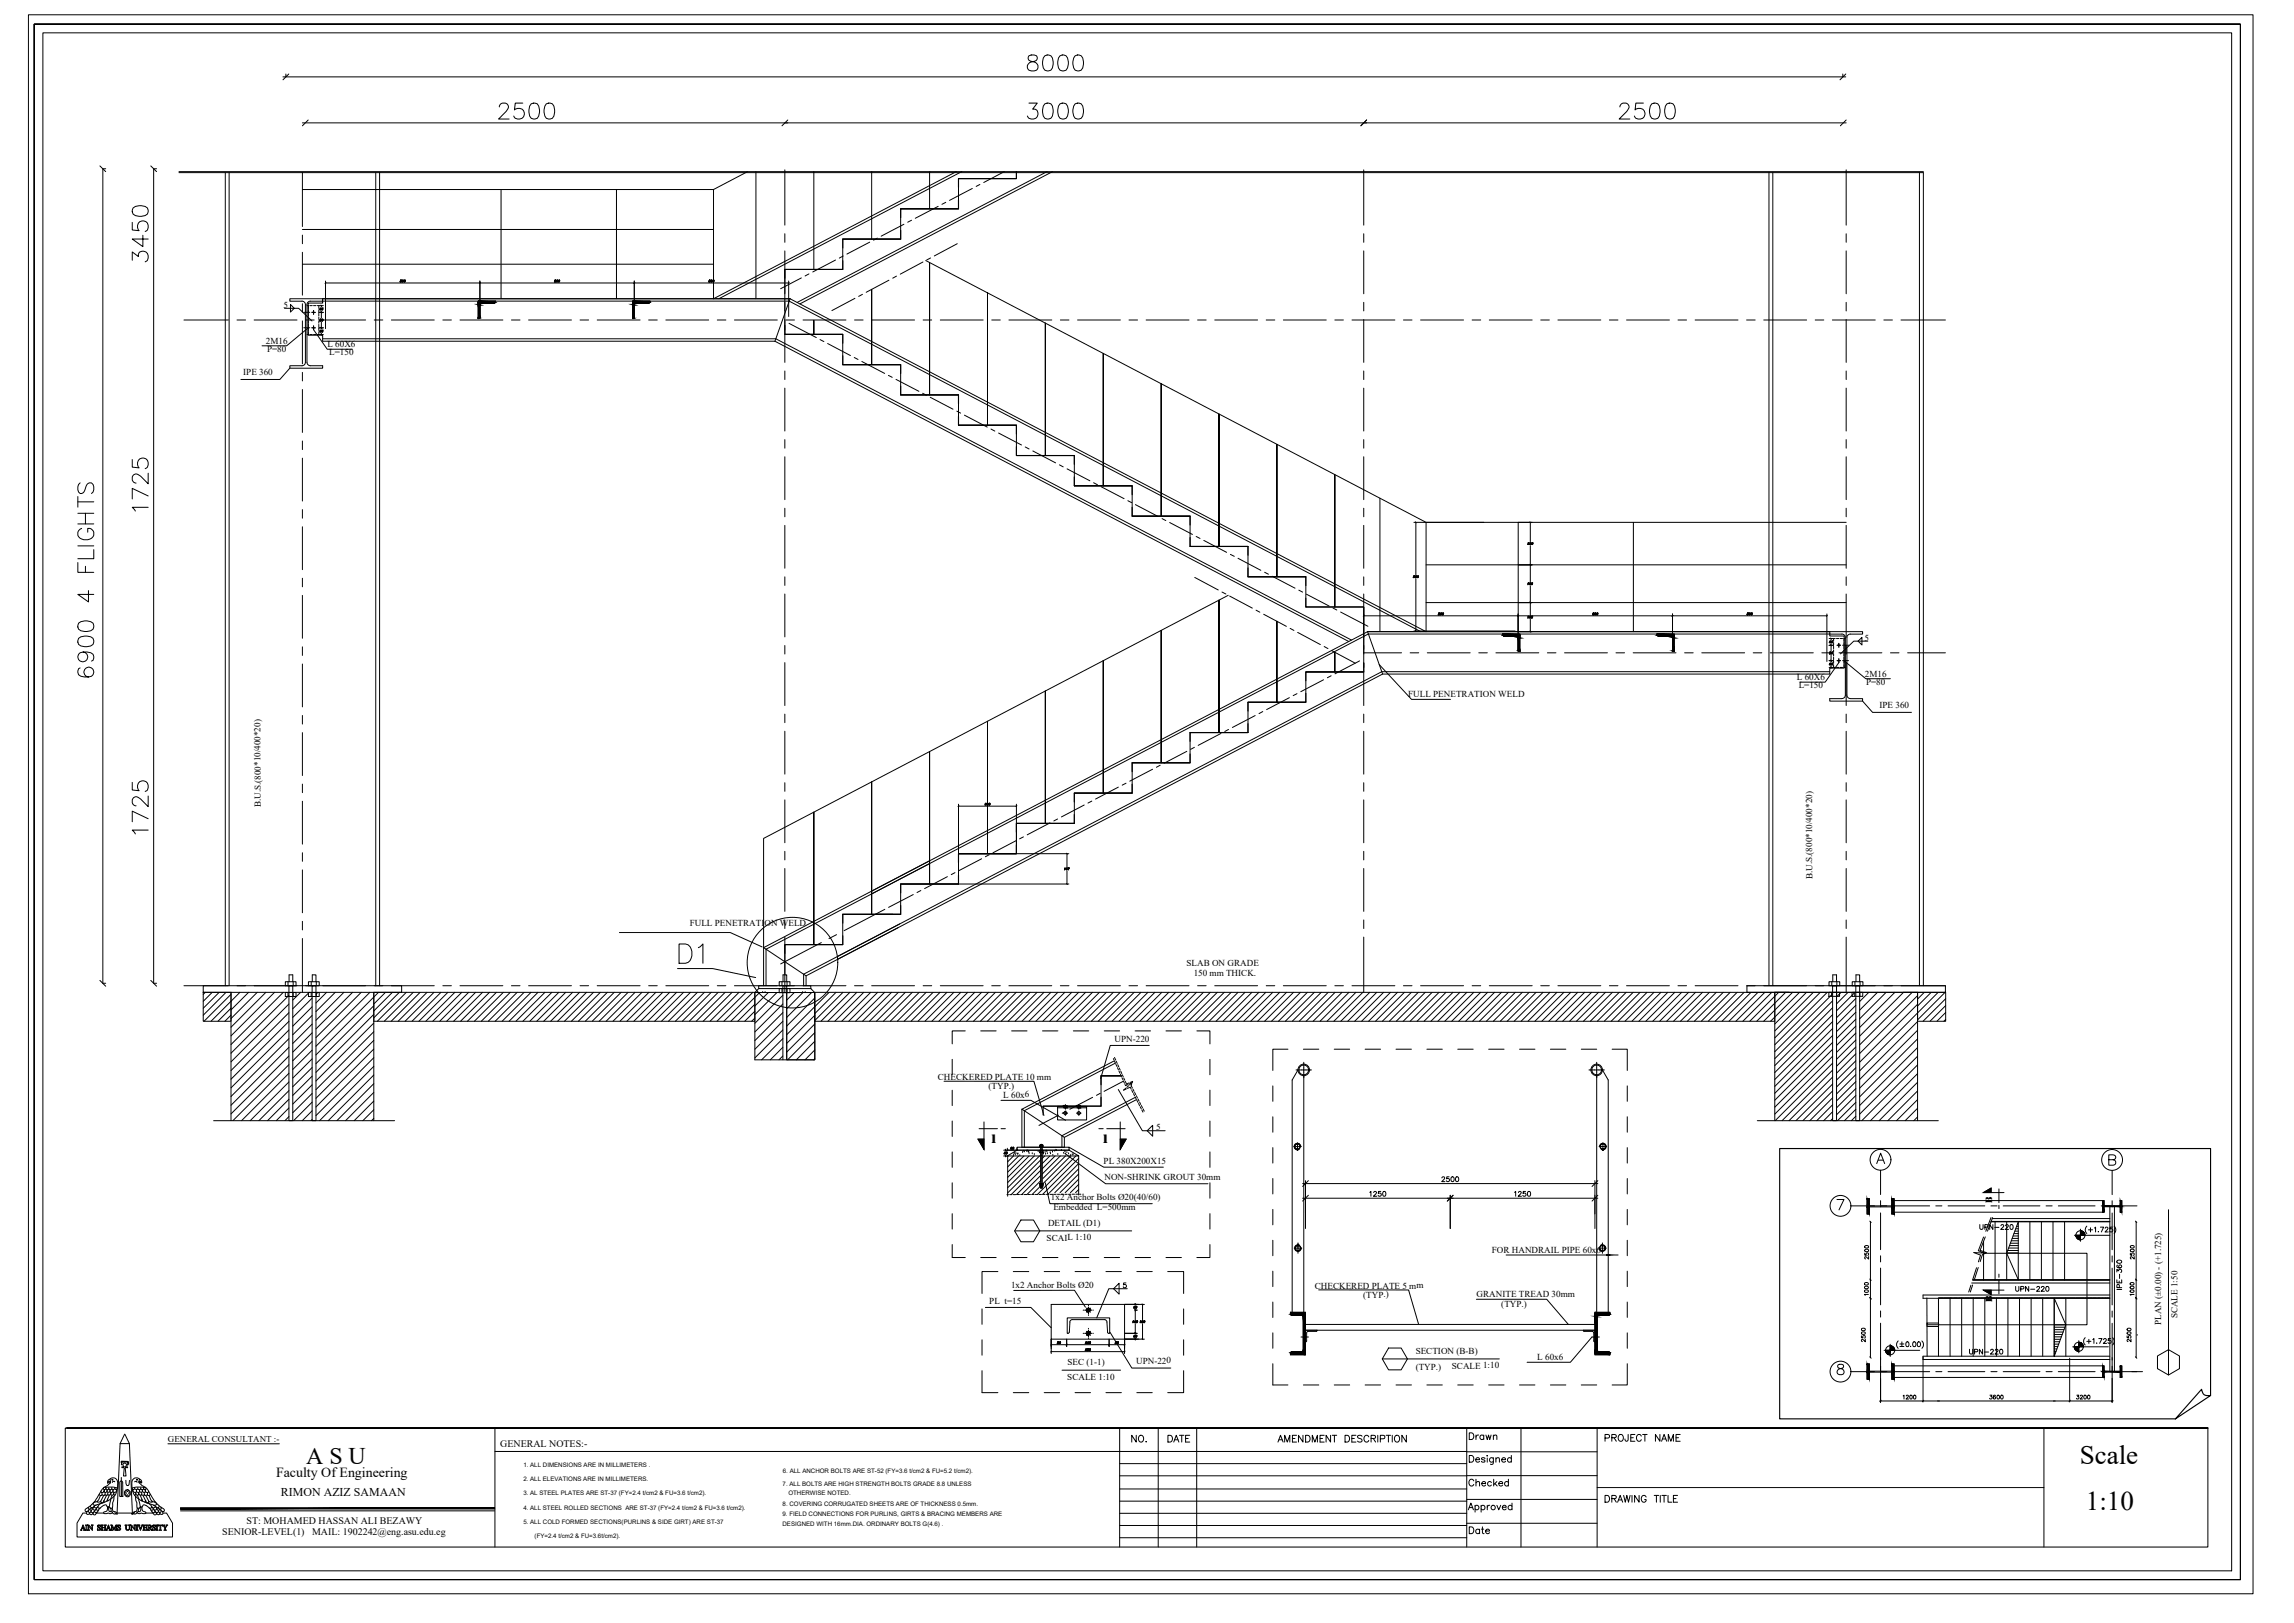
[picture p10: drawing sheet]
<svg xmlns="http://www.w3.org/2000/svg" width="1189mm" height="841mm" viewBox="0 0 1189 841" stroke-linecap="round" stroke-linejoin="round" font-family="sans-serif">
<defs><g id="words">
<text font-size="15" x="351" y="500">D1</text>
<g font-size="14">
<text x="1078" y="759">Scale</text>
<text x="1081" y="782">1:10</text>
</g>
<text font-size="13.2" x="532" y="38">8000</text>
<g font-size="12.8">
<text x="258" y="63">2500</text>
<text x="532" y="63">3000</text>
<text x="838" y="63">2500</text>
<text x="78" y="137" transform="rotate(-90 78 137)">3450</text>
<text x="78" y="266" transform="rotate(-90 78 266)">1725</text>
<text x="50" y="352" transform="rotate(-90 50 352)">6900 4 FLIGHTS</text>
<text x="78" y="433" transform="rotate(-90 78 433)">1725</text>
</g>
<text font-size="12.4" x="159" y="758">A S U</text>
<text font-size="7.2" x="143" y="766">Faculty Of Engineering</text>
<g font-size="7.1">
<text x="586" y="749">NO.</text>
<text x="604" y="749">DATE</text>
<text x="661" y="749">AMENDMENT DESCRIPTION</text>
<text x="761" y="747">Drawn</text>
<text x="831" y="748">PROJECT NAME</text>
<text x="760" y="771">Checked</text>
<text x="831" y="780">DRAWING TITLE</text>
<text x="761" y="796">Date</text>
</g>
<g font-size="6.6">
<text x="513" y="592">1</text>
<text x="571" y="592">1</text>
</g>
<text font-size="6.2" x="146" y="775">RIMON AZIZ SAMAAN</text>
<g font-size="5.7">
<text x="746" y="613">2500</text>
<text x="709" y="621">1250</text>
<text x="784" y="621">1250</text>
<text x="1025" y="638">UPN-220</text>
<text x="1044" y="670">UPN-220</text>
<text x="1101" y="670" transform="rotate(-90 1101 670)">IPE-360</text>
<text x="1020" y="703">UPN-220</text>
<text x="41" y="794">AIN SHAMS UNIVERSITY</text>
</g>
<g font-size="5.3">
<text x="1107" y="654" transform="rotate(-90 1107 654)">2500</text>
<text x="969" y="672" transform="rotate(-90 969 672)">1000</text>
<text x="968" y="696" transform="rotate(-90 968 696)">2500</text>
</g>
<g font-size="5.2">
<text x="259" y="750">GENERAL NOTES:-</text>
<text x="128" y="790">ST: MOHAMED HASSAN ALI BEZAWY</text>
<text x="115" y="795">SENIOR-LEVEL(1)</text>
<text x="162" y="795">MAIL: 1902242@eng.asu.edu.eg</text>
</g>
<g font-size="5">
<text x="1032" y="623" transform="rotate(-90 1032 623)">B</text>
<text x="1032" y="674" transform="rotate(-90 1032 674)">B</text>
</g>
<g font-size="4.9">
<text x="969" y="654" transform="rotate(-90 969 654)">2500</text>
<text x="1107" y="672" transform="rotate(-90 1107 672)">1000</text>
<text x="985" y="726">1200</text>
<text x="1030" y="726">3600</text>
<text x="1075" y="726">3200</text>
</g>
<g font-size="4.7">
<text x="147" y="160">5</text>
<text x="138" y="178">2M16</text>
<text x="170" y="180">L 60X6</text>
<text x="138" y="182">P=80</text>
<text x="171" y="184">L=150</text>
<text x="126" y="194">IPE 360</text>
<text x="966" y="332">5</text>
<text x="931" y="352">L 60X6</text>
<text x="966" y="351">2M16</text>
<text x="932" y="357">L=150</text>
<text x="967" y="355">P=80</text>
<text x="730" y="361">FULL PENETRATION WELD</text>
<text x="974" y="367">IPE 360</text>
<text x="135" y="418" transform="rotate(-90 135 418)">B.U.S.(800*10/400*20)</text>
<text x="939" y="456" transform="rotate(-90 939 456)">B.U.S.(800*10/400*20)</text>
<text x="357" y="480">FULL PENETRATION WELD</text>
<text x="615" y="501">SLAB ON GRADE</text>
<text x="619" y="506">150 mm THICK.</text>
<text x="578" y="540">UPN-220</text>
<text x="486" y="560">CHECKERED PLATE 10 mm</text>
<text x="512" y="564">(TYP.)</text>
<text x="520" y="569">L 60x6</text>
<text x="599" y="586">5</text>
<text x="572" y="603">PL 380X200X15</text>
<text x="572" y="612">NON-SHRINK GROUT 30mm</text>
<text x="545" y="622">1x2 Anchor Bolts Ø20(40/60)</text>
<text x="546" y="627">Embedded L=500mm</text>
<text x="543" y="636">DETAIL (D1)</text>
<text x="542" y="643">SCAIL 1:10</text>
<text x="773" y="649">FOR HANDRAIL PIPE 60x6</text>
<text x="524" y="667">1x2 Anchor Bolts Ø20</text>
<text x="681" y="668">CHECKERED PLATE 5 mm</text>
<text x="513" y="676">PL t=15</text>
<text x="706" y="672">(TYP.)</text>
<text x="765" y="672">GRANITE TREAD 30mm</text>
<text x="778" y="677">(TYP.)</text>
<text x="1129" y="683" transform="rotate(-90 1129 683)">SCALE 1:50</text>
<text x="1120" y="687" transform="rotate(-90 1120 687)">PLAN (±0.00) - (+1.725)</text>
<text x="734" y="702">SECTION (B-B)</text>
<text x="553" y="707">SEC (1-1)</text>
<text x="589" y="707">UPN-220</text>
<text x="797" y="705">L 60x6</text>
<text x="734" y="710">(TYP.)</text>
<text x="752" y="709">SCALE 1:10</text>
<text x="553" y="715">SCALE 1:10</text>
</g>
<text font-size="4.6" x="87" y="747">GENERAL CONSULTANT :-</text>
<g font-size="3.2">
<text x="271" y="760">1. ALL DIMENSIONS ARE IN MILLIMETERS .</text>
<text x="271" y="768">2. ALL ELEVATIONS ARE IN MILLIMETERS.</text>
<text x="406" y="763">6. ALL ANCHOR BOLTS ARE ST-52 (FY=3.6 t/cm2 &amp; FU=5.2 t/cm2).</text>
<text x="406" y="770">7. ALL BOLTS ARE HIGH STRENGTH BOLTS GRADE 8.8 UNLESS</text>
<text x="271" y="775">3. AL STEEL PLATES ARE ST-37 (FY=2.4 t/cm2 &amp; FU=3.6 t/cm2).</text>
<text x="409" y="775">OTHERWISE NOTED.</text>
<text x="271" y="782">4. ALL STEEL ROLLED SECTIONS ARE ST-37 (FY=2.4 t/cm2 &amp; FU=3.6 t/cm2).</text>
<text x="406" y="786">9. FIELD CONNECTIONS FOR PURLINS, GIRTS &amp; BRACING MEMBERS ARE</text>
<text x="406" y="780">8. COVERING CORRUGATED SHEETS ARE OF THICKNESS 0.5mm.</text>
<text x="271" y="790">5. ALL COLD FORMED SECTIONS(PURLINS &amp; SIDE GIRT) ARE ST-37</text>
<text x="406" y="791">DESIGNED WITH 16mm.DIA. ORDINARY BOLTS G(4.6) .</text>
<text x="277" y="797">(FY=2.4 t/cm2 &amp; FU=3.6t/cm2).</text>
</g>
</g></defs>
<!-- layer: 0 -->
<g fill="none" stroke="#000" stroke-width=".52">
<path d="M18 12h1143v807v-807h-1143v807h1143h-1143zM22 17h1135v797h-1135zM166 158l1 1M169 146l-1 1M249 146l-1 1M329 146l-1 1M409 146l-1 1M166 162h1M166 170h1M166 173l1 1M734 270v1M793 270v1"/>
<path d="M793 292v1M707 319h.1M787 319h.1M793 312v1M867 319h.1M947 319h.1M734 327h.1M793 327v1M949 334v1M949 331h.1M949 342v1M949 346h.1"/>
<path d="M497 417l-1 1M527 417l-1 1M553 442v1M553 458h.1M521 599h.1M521 596h.1M522 596h.1M527 596h.1M588 676h1M588 679h1M592 676h.1M545 697h.1"/>
<path d="M553 697h.1M575 697h.1M583 697h.1M588 691h1M588 694h1M592 694h.1M545 700v1M583 700v1M256 740v62M580 740v62M828 740v62M1059 740v62"/>
<path d="M1144 740h-1109h1109"/>
</g>
<!-- layer: TITLE -->
<g fill="none" stroke="#000" stroke-width=".52">
<path d="M600 740v62M620 740v62M760 740v62M788 740v62M256 752h504M580 758h180M760 752h68M761 754h2a1.8 1.8 0 0 1 1 2 1.8 1.8 0 0 1-1 2h-2zM765 756h2a1.1 1.1 0 0 0-2 0 1.1 1.1 0 0 0 0 1 1.1 1.1 0 0 0 1 1l1-1M770 756l-1-1-1 1 1 1v1l-1-1M771 754h.1M771 756v2"/>
<path d="M774 755v4h-2M774 756a1.1 1.1 0 0 0-2 0 1.1 1.1 0 0 0 0 1 1.1 1.1 0 0 0 2 0M775 756h2v2M775 755v3M778 756h2a1.1 1.1 0 0 0-1-1 1.1 1.1 0 0 0-1 2 1.1 1.1 0 0 0 1 1l1-1M783 756a1.1 1.1 0 0 0-1 0 1.1 1.1 0 0 0 0 1 1.1 1.1 0 0 0 1 0M783 754v4M580 778h180M580 772h180M580 765h180M760 765h68M760 777h68"/>
<path d="M784 779v3M828 771h231M580 797h180M580 790h180M580 784h180M760 789h68M761 782l1-3 2 3M761 781h2M764 781a1.1 1.1 0 0 1 2-1 1.1 1.1 0 0 1 0 2 1.1 1.1 0 0 1-2 0M764 780v4M768 781a1.1 1.1 0 0 1 1-1 1.1 1.1 0 0 1 0 2 1.1 1.1 0 0 1-1 0M768 780v4"/>
<path d="M771 780v2M772 780l-1 1M776 780l1 2 1-2M779 781h2a1.1 1.1 0 0 0-2-1 1.1 1.1 0 0 0-1 1 1.1 1.1 0 0 0 1 1h2M784 781a1.1 1.1 0 0 0-2-1 1.1 1.1 0 0 0 0 2 1.1 1.1 0 0 0 2 0"/>
<circle cx="774" cy="781" r="1.2"/>
</g>
<!-- layer: PORTAL FRAME -->
<g fill="none" stroke="#000" stroke-width=".52">
<path d="M15 8h1153v818h-1153zM53 87v423M80 87v423M93 89h904M157 98h213M260 98v57M319 98v57M387 89l-17 9v57l126-66M498 89l-125 66M527 89v4h-30h30M543 89l-130 68M545 89l-130 68"/>
<path d="M157 119h213M467 108h30M157 137h213M407 140h30M437 124h30M480 135l259 136h218M165 158h3M166 160h.1M167 158v1M167 160h.1M167 155h242M169 147h240"/>
<path d="M169 146v24M208 146h.1M208 146h-1M208 145v1M208 145h.1M208 145v1h-1h1M209 145l-1 1M209 145v1M210 145l-1 1M210 145v1zM210 145v1M249 158v-1h7l1-1h-9v9"/>
<path d="M249 146v18l-1 1M288 146h.1M288 146h-1M288 145v1M288 145h.1M288 145v1h-1h1M289 145l-1 1M289 145v1zM289 145v1M290 145l-1 1M290 145v1zM290 145v1"/>
<path d="M329 146v18l-1 1v-9h9l-1 1h-6M330 157l-1 1M368 146h.1M368 146h-1M368 145v1M368 145h.1M368 145v1h-1h1M369 145l-1 1M369 145v1zM369 145v1M370 145l-1 1M370 145v1"/>
<path d="M409 146v18M409 155l330 172v-56M409 155l-7 22M165 162h3M165 170h3M165 173h3M166 166h.1M166 171v1M166 165v1M166 172h.1M166 160v1v-1M166 160v1"/>
<path d="M166 165h.1M166 171h.1M167 161v4M167 167v4M167 173h.1M167 171h.1M167 165v1M167 171v1M167 160v1M167 172h.1M167 176h235l298 156M402 177h-235v-3h-7v-17h7v-1h242l327 171"/>
<path d="M402 177l297 155M407 173h30M437 189h30M467 205h30M497 220h30M527 236h30M557 252h30M587 267h30M733 271h36M734 271v27M793 271v10M794 271h-7v66l1 1v-9h-9h7l1 2"/>
<path d="M846 271v56M617 283h30M647 299h30M733 298l-1 1h1h-1M733 298h.1M733 299h.1M734 298v1M734 300v27M734 299h.1M734 299h-1h1M735 299v-1v1M735 299h-1"/>
<path d="M735 299h.1M739 293h218M792 282h.1M792 281v1M793 281v1M793 283v18M794 281v1M637 308l-241 126v57M677 315h30v15M707 319h240M707 318v28M739 312h218"/>
<path d="M746 318v1zM746 318h.1M746 318v1M746 318v1v-1M747 318v1v-1M748 318v1M792 302v1zM792 320v-1v1zM792 302v1M792 319v1M793 302h.1M793 319v1"/>
<path d="M793 319h.1M793 302v1M793 320h.1M793 303v-1v1M793 303v16M793 302v1v-1v1M794 302v1M794 319v1M794 303h.1M794 302v1v-1v1M826 318h.1M826 318v1"/>
<path d="M826 318v1v-1M826 318l-1 1h1v-1M827 318v1v-1M828 318v1v-1M867 318v19l1 1v-9h-9h7l1 2M905 318l1 1zM906 318v1zM906 318h.1M906 318v1M907 318v1v-1M908 318v1v-1M947 318v25"/>
<path d="M709 327h239M709 327l-313 164M709 327l8 22M733 327h52M793 321v6M948 334h2M948 331h2M948 338h.1M948 332h1l-1 1M948 333h1h-1M948 333h.1M948 338h1"/>
<path d="M949 338l-1 1M949 338h-1M949 338h.1M949 333h.1M949 338v1h-1v-1M949 332l-1 1M949 331v1M949 334v3M949 339v4M949 332h1zM949 332v1M950 338l-1 1v-1"/>
<path d="M950 333h-1M950 338l-1 1M950 338v1M950 332l-1 1h1h-1M677 348h30h-30v16h-30h30M717 349h231v-3h8v-16h-8v-1h-239l-257 134M717 349l-299 157M948 342h2M948 346h2M948 344h1h-1M948 348h-232l-282 148M948 344l1 1-1-1"/>
<path d="M948 344v1M949 344v1M949 344h-1M949 345v1M949 344h1M949 344v1l1-1M950 344h-1h1h-1M950 344h-1M617 380h30M587 395h30M497 417v25M497 418h30"/>
<path d="M511 416v1M511 417h-1M511 417h.1M512 416v1M513 416v1M527 417v25M557 411h30M527 427h30h-30v15h-30M467 458h87M482 448l-85 44v19M497 442h57M552 450v1z"/>
<path d="M552 450v1M553 450h.1M553 450v1M553 442v7M553 451v7M553 450v1h-1M554 450v1v-1M554 450v1M437 474h30M466 479l-50 26v6M321 483h57l17 8M396 491v20"/>
<path d="M396 491l22 15v5M437 490h-30v15M105 514h15v15h-15zM106 514l-1 1M110 514l-5 5M114 514l-9 8M117 514l-12 12M120 515l-14 14M120 514h.1M124 514l-15 15M129 514l-9 9M133 514l-13 14"/>
<path d="M138 514l-18 18M142 514l-22 23M147 514l-27 27M150 516l-30 30M156 514l-4 4M160 514l-8 9M162 517l-10 10M165 514l-1 1M169 514l-5 6M174 514l-10 10M178 514l-14 15M183 514l-19 19"/>
<path d="M187 514l-23 24M192 514l-28 28M196 514l-32 33M200 514l-6 6M203 514l-9 10M207 514l-13 13M211 514l-15 15M214 514l-15 15M218 514l-15 15M221 514l-15 15M225 514l-15 15M229 514l-15 15"/>
<path d="M232 514l-15 15M236 514l-15 15M239 514l-15 15M243 514l-15 15M246 514l-15 15M250 514l-15 15M254 514l-15 15M257 514l-15 15M261 514l-15 15M264 514l-15 15M268 514l-15 15M272 514l-15 15"/>
<path d="M275 514l-15 15M279 514l-15 15M282 514l-15 15M286 514l-15 15M290 514l-15 15M293 514l-15 15M297 514l-15 15M300 514l-15 15M304 514l-15 15M308 514l-15 15M311 514l-15 15M315 514l-15 15"/>
<path d="M318 514l-15 15M322 514l-15 15M326 514l-15 15M329 514l-15 15M333 514l-15 15M336 514l-15 15M340 514l-15 15M343 514l-15 15M347 514l-15 15M351 514l-15 15M351 502h18l23 5M354 514l-15 15"/>
<path d="M358 514l-15 15M361 514l-15 15M365 514l-15 15M369 514l-15 15M372 514l-15 15M376 514l-15 15M379 514l-15 15M383 514l-15 15M387 514l-15 15M390 514l-15 15M391 514h-197v15h197M393 512l-2 2v35h31v-35"/>
<path d="M393 511h27v1h-27zM394 514l-15 15M395 514h.1M396 514h.1M398 514l-7 7M403 514l-12 12M404 509h5v2h-5zM404 512h5v2h-5zM405 509v2M405 512v2M406 516l-15 14M406 509v-4h2v6"/>
<path d="M408 514h14v35h-14zM408 512v2M412 514l-4 4M416 514h.1M416 514l-8 9M417 514h.1M420 512l2 2M421 514l-13 13M421 514h-30h31M422 517l-14 15M430 514l-22 22M433 514l-11 11"/>
<path d="M437 514l-15 15M440 514l-15 15M444 514l-15 15M448 514l-15 15M451 514l-15 15M455 514l-15 15M458 514l-15 15M462 514l-15 15M466 514l-15 15M469 514l-15 15M473 514l-15 15M476 514l-15 15"/>
<path d="M480 514l-15 15M484 514l-15 15M487 514l-15 15M491 514l-15 15M494 514l-15 15M498 514l-15 15M502 514l-15 15M505 514l-15 15M509 514l-15 15M512 514l-15 15M516 514l-15 15M519 514l-15 15"/>
<path d="M523 514l-15 15M527 514l-15 15M530 514l-15 15M534 514l-15 15M537 514l-15 15M541 514l-15 15M545 514l-15 15M548 514l-15 15M552 514l-15 15M555 514l-15 15M559 514l-15 15M563 514l-15 15"/>
<path d="M566 514l-15 15M570 514l-15 15M573 514l-15 15M577 514l-15 15M581 514l-15 15M584 514l-15 15M588 514l-15 15M591 514l-15 15M595 514l-15 15M599 514l-15 15M602 514l-15 15M606 514l-15 15"/>
<path d="M609 514l-15 15M613 514l-15 15M616 514l-15 15M620 514l-15 15M624 514l-15 15M627 514l-15 15M631 514l-15 15M634 514l-15 15M638 514l-15 15M642 514l-15 15M645 514l-15 15M649 514l-15 15"/>
<path d="M652 514l-15 15M656 514l-15 15M660 514l-15 15M663 514l-15 15M667 514l-15 15M670 514l-15 15M674 514l-15 15M678 514l-15 15M681 514l-15 15M685 514l-15 15M688 514l-15 15M692 514l-15 15"/>
<path d="M695 514l-14 15M699 514l-15 15M703 514l-15 15M706 514l-15 15M710 514l-15 15M713 514l-15 15M717 514l-15 15M721 514l-15 15M724 514l-15 15M728 514l-15 15M731 514l-15 15M735 514l-15 15"/>
<path d="M739 514l-15 15M742 514l-15 15M746 514l-15 15M749 514l-15 15M753 514l-15 15M757 514l-15 15M760 514l-15 15M764 514l-15 15M767 514l-15 15M771 514l-15 15M775 514l-15 15M778 514l-15 15"/>
<path d="M782 514l-15 15M785 514l-15 15M789 514l-15 15M792 514l-15 15M796 514l-15 15M800 514l-15 15M803 514l-15 15M807 514l-15 15M810 514l-15 15M814 514l-15 15M818 514l-15 15M821 514l-15 15"/>
<path d="M825 514l-15 15M828 514l-15 15M832 514l-15 15M836 514l-15 15M839 514l-15 15M843 514l-15 15M846 514l-15 15M850 514l-15 15M854 514l-15 15M857 514l-15 15M861 514l-15 15M864 514l-15 15"/>
<path d="M868 514l-15 15M872 514l-15 15M875 514l-15 15M879 514l-15 15M882 514l-15 15M886 514l-15 15M889 514l-15 15M893 514l-15 15M897 514l-15 15M900 514l-15 15M904 514l-15 15M907 514l-15 15"/>
<path d="M911 514l-15 15M915 514l-15 15M918 514l-15 15M920 514v15h-498v-15h572M922 514l-15 15M925 514l-15 15M929 514l-15 15M933 514l-15 15M936 514l-16 17M940 514l-20 20M943 514l-23 24M947 514l-27 27"/>
<path d="M950 515l-30 30M950 519l-30 30M954 514l-2 3M958 514l-6 6M961 514l-9 10M962 517l-10 10M964 514h.1M969 514l-5 5M973 514l-9 9M977 514l-13 14M982 514l-18 18M986 514l-22 23"/>
<path d="M991 514l-27 27M994 514h14v15h-14zM994 516l-30 30M997 514l-3 4M1001 514l-7 7M1004 514l-40 41M1008 514l-14 14M1008 518l-11 11M120 522l-7 7M120 526l-3 3M150 529l-30 30M150 534l-30 30"/>
<path d="M150 538l-30 30M150 520l-30 30M150 525l-30 30M162 522l-10 10M162 526l-10 10M162 531l-10 10M162 535l-10 10M162 540l-10 10M194 521l-30 30M194 526l-30 30M194 530l-30 30M194 535l-30 30"/>
<path d="M194 539l-30 30M391 520l-9 9M391 524l-5 5M391 528l-1 1M406 520l-15 15M406 525l-15 14M406 529l-15 15M406 534l-15 14M406 538l-11 11M422 526l-14 15M422 531l-14 14M422 535l-14 14"/>
<path d="M422 540l-9 9M500 534h-7v7M508 534h8M524 534h8M540 534h8M556 534h8M572 534h8M588 534h8M604 534h8M620 534h7v7M950 522l-30 30M950 526l-30 30"/>
<path d="M950 529l-30 30M950 533l-30 30M950 537l-30 30M962 521l-10 10M962 525l-10 10M962 528l-10 10M962 532l-10 10M962 535l-10 10M962 539l-10 10M994 520l-30 30M994 529l-30 30M994 534l-30 30"/>
<path d="M994 538l-30 30M1008 521l-8 8M1008 525l-4 4M1008 528l-1 1M150 543l-30 30M150 547l-30 30M150 552l-29 29M150 556l-25 25M162 544l-10 10M162 549l-10 10M162 553l-10 10M162 558l-10 10"/>
<path d="M194 544l-30 30M194 548l-30 30M194 553l-28 28M194 557l-24 24M406 549v-38h2v38M406 543l-7 6M406 547l-2 2M422 544l-5 5M422 549h.1M493 549v8M571 557h10M578 550l-48 25"/>
<path d="M578 551l-47 25v18M627 549v8M667 544h-7v11M675 544h8M691 544h8M707 544h8M723 544h8M739 544h8M755 544h8M771 544h8M787 544h8M803 544h8"/>
<path d="M819 544h8M835 544h8v11M950 540l-30 30M950 544l-30 30M950 547l-30 30M950 551l-30 30M950 555l-26 26M950 558l-23 23M962 543l-10 10M962 546l-10 10M962 550l-10 10M962 553l-10 10"/>
<path d="M962 557l-10 10M994 543l-30 30M994 547l-30 30M994 552l-29 29M994 556l-25 25M150 561l-20 20M150 565l-16 16M150 570l-11 11M150 574l-7 7M150 579l-2 2M162 571l-10 10M162 576l-5 5"/>
<path d="M162 562l-10 10M162 567l-10 10M194 562l-19 19M194 566l-15 15M194 571l-10 10M194 575l-6 6M194 580l-1 1M493 565v8M530 575l22 14v5h-22zM541 573h30M588 569l-38 20v5M589 570l-37 19"/>
<path d="M627 565v8M660 563v8M660 579v8M843 563v8M843 579v8M950 562l-19 19M950 565l-16 16M950 569l-12 12M950 572l-8 9M950 576l-5 5M950 580l-1 1M962 560l-10 10"/>
<path d="M962 564l-10 10M962 568l-10 10M962 571l-10 10M962 575l-6 6M962 578l-3 3M994 561l-20 20M994 565l-16 16M994 570l-11 11M994 574l-7 7M994 579l-2 2M162 580l-1 1M493 581v8"/>
<path d="M493 597v8M520 596h7M520 599h2M521 597h.1M521 597v1h-1M521 597v1M521 598h.1M521 596v1M521 599h.1M522 597l-1 1M522 597v1zM522 597v1"/>
<path d="M522 595v1M522 599v21M523 599h-1M524 595v1M524 595h.1M525 595h.1M525 599h.1M525 599l-3 3M526 598h.1M527 598h.1M527 594h27v2h-27zM527 596h27l5 3h-37"/>
<path d="M527 596l-5 3M527 595v1M528 598h.1M528 599l-6 6M529 599h.1M530 597h.1M531 597h.1M531 599l-9 8M532 597h.1M532 596h.1M533 596h.1M533 597h.1"/>
<path d="M533 598h.1M533 599l-11 11M535 598h.1M536 598h.1M536 599l-14 14M538 597h.1M539 599l-17 16M539 599h.1M541 598h.1M541 599l-1 1M542 597h.1M542 598h.1"/>
<path d="M543 597h.1M543 598h.1M544 599l-4 4M544 597h.1M544 598h.1M545 597h.1M546 599h.1M547 597h.1M547 599l-7 7M547 596h.1M548 598h.1M549 599l-9 9"/>
<path d="M550 596h.1M551 598h.1M552 597h.1M552 598h.1M552 599l-11 12M553 597h.1M554 598h.1M555 599h.1M555 599l-15 15M556 598h.1M558 599l-20 20M559 599v20"/>
<path d="M627 581v8M627 597v8M660 595v8M843 595v8M493 613v8M539 616h1zM539 601l-17 17M539 604l-15 15M539 606l-12 13M539 609l-9 10M539 612l-7 7M539 614l-4 5"/>
<path d="M544 618l-1 1M559 600l-19 19M559 611l-7 7M559 603l-15 15M559 606l-12 12M559 608l-10 10M559 614l-4 4M559 616l-2 2M627 613v8M660 611v8M843 611v8M493 629v8"/>
<path d="M627 629v8M660 627v8M843 627v8M493 645v7h7M508 652h8M517 659h-8v11M524 652h8M525 659h8M540 652h8M541 659h8M556 652h8M557 659h8"/>
<path d="M572 652h8M573 659h8M588 652h8M589 659h8M604 652h8M605 659h8v11M627 645v7h-7M660 643v8M660 659v8M843 643v8M843 659v8M509 678v8"/>
<path d="M545 676h38v18h-38zM583 676h10M588 677h.1M588 677v1M588 678h.1M588 675v1M588 678v6M588 679h1M589 677v1M592 676v8M613 678v8M660 675v8"/>
<path d="M843 675v8M969 663v9M1107 663v9M509 694v8M545 694v7M545 697h38M548 696h.1M548 695v1M548 695l1 1M549 695v1h-1M549 696h-1M549 695v1"/>
<path d="M549 695v1zM550 695l-1 1M553 694v4M563 696v-1l-1 1h1M563 699h.1M563 699v1M563 699v1h-1M563 695v1M563 696h.1M564 696v-1l-1 1h1M564 699h.1M564 699v1"/>
<path d="M564 699l-1 1 1-1M564 695v1M564 699v1v-1M565 699v1M565 695v1v-1M565 700v-1v1M575 694v4M578 696h.1M578 695v1M578 695l1 1M579 695l-1 1M579 696h-1"/>
<path d="M579 695v1M579 695v1l1-1M580 695l-1 1M583 691h6M587 685v-1v1zM587 684v1M588 692h.1M588 692v1M588 685h1h-1M588 686v5M588 693v1M588 684v1"/>
<path d="M589 684l-1 1M589 692v1M589 684v1M589 685h.1M591 685v-1v1zM591 684v1M592 685h.1M592 684v1M592 686v8M592 684h.1M593 684v1M593 694h-10v7"/>
<path d="M613 694v8M660 691v8M674 693h4M825 693h4M843 691v8M509 710v12h8M545 700h38M613 710v12h-8M660 707v11h7M675 718h8M691 718h8M707 718h8"/>
<path d="M723 718h8M739 718h8M755 718h8M771 718h8M787 718h8M803 718h8M819 718h8M843 707v11h-8M525 722h8M541 722h8M557 722h8M573 722h8"/>
<path d="M589 722h8"/>
<circle cx="208" cy="145" r=".3"/>
<circle cx="209" cy="146" r=".4"/>
<circle cx="210" cy="146" r=".4"/>
<circle cx="288" cy="145" r=".3"/>
<circle cx="289" cy="146" r=".4"/>
<circle cx="290" cy="146" r=".4"/>
<circle cx="368" cy="145" r=".3"/>
<circle cx="369" cy="146" r=".4"/>
<circle cx="370" cy="146" r=".5"/>
<circle cx="166" cy="166" r=".3"/>
<circle cx="167" cy="166" r=".4"/>
<circle cx="794" cy="282" r=".4"/>
<circle cx="746" cy="318" r=".3"/>
<circle cx="747" cy="318" r=".4"/>
<circle cx="748" cy="318" r=".4"/>
<circle cx="794" cy="320" r=".4"/>
<circle cx="826" cy="318" r=".3"/>
<circle cx="827" cy="318" r=".4"/>
<circle cx="828" cy="318" r=".4"/>
<circle cx="906" cy="318" r=".3"/>
<circle cx="907" cy="318" r=".4"/>
<circle cx="908" cy="318" r=".5"/>
<circle cx="949" cy="338" r=".3"/>
<circle cx="949" cy="338" r=".5"/>
<circle cx="512" cy="417" r=".4"/>
<circle cx="513" cy="417" r=".4"/>
<circle cx="522" cy="597" r=".4"/>
<circle cx="525" cy="595" r=".4"/>
<circle cx="589" cy="677" r=".4"/>
<circle cx="548" cy="696" r=".3"/>
<circle cx="549" cy="696" r=".5"/>
<circle cx="564" cy="699" r=".3"/>
<circle cx="565" cy="699" r=".4"/>
<circle cx="565" cy="696" r=".4"/>
<circle cx="578" cy="696" r=".3"/>
<circle cx="579" cy="696" r=".4"/>
<circle cx="589" cy="692" r=".4"/>
<circle cx="589" cy="685" r=".4"/>
<circle cx="592" cy="685" r=".3"/>
<circle cx="593" cy="685" r=".4"/>
</g>
<!-- layer: FRAME A1$0$Fram Line -->
<path d="M94 781v1l162-1zM94 782l162-1v1z" fill="#000" stroke="#000" stroke-width=".52"/>
<path d="M94 783h162" fill="none" stroke="#000" stroke-width=".52"/>
<!-- layer: FRAME A1$0$Fram Text -->
<path d="M87 748h58" fill="none" stroke="#000" stroke-width=".52"/>
<!-- layer: AXIS -->
<g fill="none" stroke="#000" stroke-width=".52">
<path d="M577 549h.1M578 550v1M578 548v1M578 552l1 1M578 550l1 1M579 553l1 1M579 552l1 1M580 555v1M580 553l1 2M581 557v1M581 555v1M581 558l1 2"/>
<path d="M582 557v1M582 559l1 1M582 560l1 1M583 562v1l2-1M583 560l1 2 1-1M583 564l-1 1 2-1M584 564l2-1v1M585 563h-1M586 561l1-1v1M586 562l1 2M587 561l-2 1M587 565v1"/>
<path d="M587 564l1 2M587 567l1 1M588 566l1 1M588 568l1 2M589 568v1M589 570l1 1M590 569v2M590 572l1 1M591 571v1M591 573v2M591 573l1 1M592 575v1"/>
<path d="M592 575l1 1M522 619h1M523 619h2M525 619h1M527 619h1M529 619h1M531 619h1M534 619h-1M535 619h1M537 619h1M538 619h2M540 619h2"/>
<path d="M542 619h2M544 619h1M547 619h-1M548 619h1M550 619h1M552 619h1M555 619h-1M556 619h1M558 619h1M559 619h1M975 606v13M1095 607v12"/>
<path d="M959 625h12M975 622v3M975 629v19M975 625h3M981 625h19M1003 625h3M1010 625h19M1032 625h3M1032 631l-3 7M1033 631l-3 7M1038 625h19M1060 625h4"/>
<path d="M1067 625h19M1089 625h3M1095 622v3M1095 629v19M1095 625h12M975 651v3M975 657v19M1024 657l-2 6M1025 657l-2 6M1028 641l-3 7 4 1h-6l3 1-1 4M1029 641l-3 7 3 1-2 1-1 4M1095 657v19"/>
<path d="M975 679v3M1021 666l-1 4M1022 666l-1 4M1095 679v4M975 686v19M1095 686v19M959 711h12M975 708v3M975 714v13M975 711h3M981 711h19M1003 711h3"/>
<path d="M1010 711h19M1032 711h3M1038 711h19M1060 711h4M1067 711h19M1089 711h3M1095 708v3M1095 714v13M1095 711h12M34 740h1110v62h-1110z"/>
</g>
<!-- layer: Table -->
<path d="M1146 723v-128h-224v140h205l19-12h-3a3 3 0 0 1-2-3l-14 15" fill="none" stroke="#000" stroke-width=".59"/>
<!-- layer: D-Gride -->
<g fill="none" stroke="#000" stroke-width=".52">
<path d="M157 89v28M407 88v29M497 93v15M504 98l-12 6M508 96l-2 1M520 89l-10 6M707 88v29M957 88v29M467 108v16M468 116l-11 6M472 114l-2 1M486 107l-12 6"/>
<path d="M490 105l-2 1M157 122v4M157 131v22M407 121v5M407 130v58M433 135l-12 6M437 124v16M437 133l-2 1M451 125l-12 7M455 123l-2 1M478 136l-11 6M482 134l-2 1"/>
<path d="M496 126l-12 7M707 121v5M707 130v22M957 121v5M957 130v22M157 157v5M415 144l-10 6M419 142l-2 1M443 155l-12 6M447 153l-2 1M461 145l-12 6M465 143l-2 1"/>
<path d="M707 157v4M957 157v4M95 166h23M123 166h4M132 166h22M157 166v23M158 166h5M167 166h22M194 166h4M203 166h22M229 166h5M238 166h23"/>
<path d="M265 166h4M274 166h22M301 166h4M309 166h23M336 166h5M345 166h22M372 166h4M381 166h22M407 166h5M409 168l14 7M416 166h22M425 176l2 1"/>
<path d="M429 178l12 6M437 173v16M443 166h4M452 166h22M478 166h5M487 166h23M514 166h4M523 166h22M550 166h4M558 166h23M585 166h5M594 166h22"/>
<path d="M621 166h4M630 166h22M656 166h5M665 166h22M692 166h4M701 166h22M707 166v22M727 166h5M736 166h22M763 166h4M772 166h22M798 166h5"/>
<path d="M807 166h23M834 166h4M843 166h22M870 166h4M879 166h22M905 166h5M914 166h22M941 166h4M950 166h22M957 166v22M976 166h5M985 166h23"/>
<path d="M157 193v4M407 192v5M443 185l2 1M447 187l11 7M460 195l2 1M464 197l12 6M467 189v16M707 192v5M957 192v5M157 202v22M407 201v22M478 204l2 1"/>
<path d="M482 206l12 6M496 213l2 1M497 205v15M500 215l12 6M707 201v22M957 201v22M157 229v4M157 237v23M407 228v4M407 237v22M514 222l2 1M518 224l11 7"/>
<path d="M527 220v16M531 232l2 1M535 234l12 6M557 236v16M707 228v4M707 237v22M957 228v4M957 237v22M549 241l2 1M553 243l12 6M567 250l2 1M571 252l12 6"/>
<path d="M584 259l2 1M587 252v15M157 264v5M157 273v22M407 263v5M407 272v22M588 261l12 7M602 269l2 1M606 271l12 6M617 267v16M620 278l2 1M707 263v5"/>
<path d="M707 272v22M957 263v5M957 272v22M157 300v4M407 299v4M619 299l12 7M624 280l12 6M638 287l2 1M642 289l11 7M647 283v16M655 297l2 1M659 299l12 6"/>
<path d="M677 299v16M707 299v4M957 299v4M157 309v22M407 308v22M633 307l2 1M637 309l12 6M651 316l2 1M655 318l12 7M673 306l2 1M677 308l12 6M691 315l2 1"/>
<path d="M695 317l14 8M707 308v22M957 308v22M157 335v5M407 334v5M669 326l2 1M673 328l11 6M686 335l2 1M690 337l12 7M707 338h19M707 334v5M731 338h4"/>
<path d="M740 338h22M766 338h5M775 338h22M802 338h4M811 338h22M837 338h5M846 338h23M873 338h4M882 338h22M909 338h4M917 338h23M944 338h5"/>
<path d="M953 338h22M957 334v5M980 338h4M989 338h19M157 344v22M407 343v23M672 359l-2 1M686 352l-12 6M690 350l-2 1M705 342l-13 7M707 343v23M957 343v23"/>
<path d="M157 371v4M157 380v22M407 370v4M407 379v22M617 380v15M637 378l-2 1M647 364v16M650 371l-11 6M654 369l-2 1M668 362l-12 6M707 370v4M707 379v22"/>
<path d="M957 370v4M957 379v22M587 395v16M597 399l-11 6M601 397l-2 1M615 389l-12 7M619 387l-2 1M633 380l-12 6M157 406v5M157 415v22M407 406v4M407 414v23"/>
<path d="M557 411v16M562 417l-12 6M566 415l-2 1M580 408l-12 6M584 406l-2 1M707 406v4M707 414v23M957 406v4M957 414v23M526 436l-11 6M530 434l-2 1M544 426l-12 7"/>
<path d="M548 424l-2 1M157 442v4M157 451v22M407 441v5M407 450v22M467 458v16M491 454l-12 6M495 452l-2 1M497 442v16M509 445l-12 6M513 443l-2 1M707 441v5"/>
<path d="M707 450v22M957 441v5M957 450v22M157 477v5M407 477v4M437 474v16M459 471l-22 11M473 464l-12 6M477 461l-2 1M707 477v4M957 477v4M157 486v28"/>
<path d="M407 486v28M426 488l-21 11M434 484l-4 2M707 486v28M957 486v28M95 511h23M123 511h4M132 511h22M158 511h5M167 511h22M194 511h4M203 511h22"/>
<path d="M229 511h5M238 511h23M265 511h4M274 511h22M301 511h4M309 511h23M336 511h5M345 511h22M372 511h4M381 511h22M407 511h5M416 511h22"/>
<path d="M443 511h4M452 511h22M478 511h5M487 511h23M514 511h4M523 511h22M550 511h4M558 511h23M585 511h5M594 511h22M621 511h4M630 511h22"/>
<path d="M656 511h5M665 511h22M692 511h4M701 511h22M727 511h5M736 511h22M763 511h4M772 511h22M798 511h5M807 511h23M834 511h4M843 511h22"/>
<path d="M870 511h4M879 511h22M905 511h5M914 511h22M941 511h4M950 511h22M976 511h5M985 511h23M571 557v16M549 578l-11 5M552 576l-1 1M566 569l-12 6"/>
<path d="M570 567l-2 1M582 560l-10 6"/>
</g>
<!-- layer: Columns -->
<path d="M117 89v422M119 89v422M195 89v422M197 89v422M917 89v422M919 89v422M995 89v422M997 89v422" fill="none" stroke="#000" stroke-width=".52"/>
<!-- layer: stair flight -->
<path d="M105 511h103v3h-103zM905 511h103v3h-103z" fill="none" stroke="#000" stroke-width=".52"/>
<!-- layer: Section -->
<g fill="none" stroke="#000" stroke-width=".52">
<path d="M156 156l2 1v1v30v1l-2 1M157 156h-7v-1h17v1h-6M161 156l-1 1-1 1v30l1 1 1 1M157 190h-7v1h17v-1h-6M948 327h17v2h-7l-1 1v31l1 1h7v1h-17v-1h7l1-1v-31l-1-1h-7zM556 684l-1 1-1 5-1 1M556 684h17l1 1v6h1v-8h-22v8h1M677 691l1-1h4l1-1h-6v6M677 695h.1M677 691v4M826 691l-1-1h-4v-1h6l-1 6M826 695h.1"/>
<path d="M826 691v4"/>
</g>
<!-- layer: MAIN LINES -->
<g fill="none" stroke="#000" stroke-width=".52">
<path d="M120 514v67M148 509h5v2h-5zM148 514h5v2h-5zM149 509v2M149 514v2M150 511h2v70h-2zM150 509v-4h2v4M152 509v2M152 514v2M160 509h5v2h-5zM160 514h5v2h-5zM161 509v2"/>
<path d="M161 514v2M162 511h2v70h-2zM162 509v-4h2v4M164 509v2M164 514v2M194 514v67M927 514h-7v67M948 514h5v2h-5zM948 509h5v2h-5zM949 514v2M949 509v2M950 511h2v70h-2z"/>
<path d="M950 509v-4h2v4M952 514v2M952 509v2M960 514h5v2h-5zM960 509h5v2h-5zM961 514v2M961 509v2M962 511h2v70h-2zM962 509v-4h2v4M964 514v2M964 509v2M986 514h8v67"/>
<path d="M111 581h94M911 581h94"/>
</g>
<!-- layer: DOTTED -->
<g fill="none" stroke="#000" stroke-width=".52">
<path d="M159 158h1M160 158v2M161 158h1M162 158h2M164 158h1v2M157 170h4M157 162h4M159 173h1M160 160v2M160 162v2M160 164v2M160 166v1"/>
<path d="M160 168v1M160 170v1M160 172v1M161 173h1M162 173h2M163 169v1v1v-1h-1h1zM163 161v1v1v-1h-1h1zM165 172v1h-1M165 160v2M165 162v2M165 164v2M165 166v1"/>
<path d="M165 168v1M165 170v1M950 333v1M950 335v1M950 337v1M950 339v1M951 331h-1v1M952 331h1M953 333v1h-1h1v1v-1h1h-1zM954 331h1M955 334h3M956 333v1"/>
<path d="M956 335v1M956 337v1M956 339v1M956 331v1M950 344v2h1M950 341v1M950 342v2M952 346h1M953 341v1h-1h1v1v-1h1h-1zM954 346h1M955 342h3M956 344v2"/>
<path d="M956 341v1M956 342v2"/>
</g>
<!-- layer: PORTAL FRAME -->
<g fill="#000" stroke="#000" stroke-width=".52">
<path d="M248 165h1zM328 165h1zM779 329h9zM787 338h1zM859 329h9zM867 338h1z"/>
<path d="M248 158h1zM248 158h1z"/>
<path d="M248 158l1 6v-6zM248 158l1 6h-1z"/>
<path d="M248 158h1zM248 158h1z"/>
<path d="M248 158h1zM248 158h1z"/>
<path d="M248 157h1zM248 157l1 1z"/>
<path d="M248 157h1zM248 157h1z"/>
<path d="M248 157h1zM248 157h1z"/>
<path d="M248 157h2zM248 157h1z"/>
<path d="M248 157h2zM248 157h2z"/>
<path d="M248 157h2zM248 157h2z"/>
<path d="M248 157h8zM248 157h8z"/>
<path d="M248 157h8zM248 157h8z"/>
<path d="M248 157h8zM248 157h8z"/>
<path d="M248 157h9zM248 157h8z"/>
<path d="M248 157h9zM248 157h9z"/>
<path d="M248 157h9zM248 157h9z"/>
<path d="M248 157h9zM248 157h9z"/>
<path d="M248 156h9zM248 156h9z"/>
<path d="M248 156h9zM248 156h9z"/>
<path d="M248 156h9zM248 156l9 1z"/>
<path d="M328 158h1zM328 158h1z"/>
<path d="M328 158l1 6v-6zM328 158l1 6h-1z"/>
<path d="M328 158h1zM328 158h1z"/>
<path d="M328 158h1zM328 158h1z"/>
<path d="M328 157h1zM328 157l1 1z"/>
<path d="M328 157h1zM328 157h1z"/>
<path d="M328 157h1zM328 157h1z"/>
<path d="M328 157h1zM328 157h1z"/>
<path d="M328 157h2zM328 157h2z"/>
<path d="M328 157h2zM328 157h1z"/>
<path d="M328 157h8zM328 157h8z"/>
<path d="M328 157h8zM328 157h8z"/>
<path d="M328 157h9zM328 157h8z"/>
<path d="M328 157h9zM328 157h9z"/>
<path d="M328 157h9zM328 157h9z"/>
<path d="M328 157h9zM328 157h9z"/>
<path d="M328 157h9zM328 157h9z"/>
<path d="M328 156h9zM328 156h9z"/>
<path d="M328 156h9zM328 156h9z"/>
<path d="M328 156h9zM328 156l9 1z"/>
<path d="M248 165h1zM248 165h1z"/>
<path d="M248 165h1zM248 165h1z"/>
<path d="M248 164l1 1zM248 164l1 1z"/>
<path d="M248 165h1zM248 165h1z"/>
<path d="M328 165h1zM328 165h1z"/>
<path d="M328 165h1zM328 165h1z"/>
<path d="M328 164l1 1zM328 164l1 1z"/>
<path d="M328 165h1zM328 165h1z"/>
<path d="M779 329h9zM779 329h9z"/>
<path d="M779 329h9zM779 329h9z"/>
<path d="M779 329h9zM779 329h9z"/>
<path d="M779 329h9zM779 329h9z"/>
<path d="M779 329h9zM779 329h9z"/>
<path d="M779 329h9zM779 329h9z"/>
<path d="M779 329h9zM779 329h9z"/>
<path d="M779 329h9zM779 329h9z"/>
<path d="M779 329h9zM779 329h9zM779 329h9z"/>
<path d="M786 329h2zM786 329h2z"/>
<path d="M786 329l2 1zM786 329l2 1z"/>
<path d="M786 330h2zM786 330h2z"/>
<path d="M786 330h2zM786 330h2z"/>
<path d="M786 330h2zM786 330h2z"/>
<path d="M786 330h2zM786 330h2z"/>
<path d="M787 330h1zM787 330h1z"/>
<path d="M787 330h1zM787 330h1z"/>
<path d="M787 330l1 1zM787 330l1 1z"/>
<path d="M787 331l1 6v-6zM787 331l1 6h-1z"/>
<path d="M787 337h1zM787 337h1z"/>
<path d="M787 337h1zM787 337h1z"/>
<path d="M787 337h1zM787 337h1z"/>
<path d="M787 337h1zM787 337h1z"/>
<path d="M787 337h1zM787 337h1z"/>
<path d="M787 337h1zM787 337h1z"/>
<path d="M787 337l1 1zM787 337l1 1zM787 338h1z"/>
<path d="M859 329h9zM859 329h9z"/>
<path d="M859 329h9zM859 329h9z"/>
<path d="M859 329h9zM859 329h9z"/>
<path d="M859 329h9zM859 329h9z"/>
<path d="M859 329h9zM859 329h9z"/>
<path d="M859 329h9zM859 329h9z"/>
<path d="M859 329h9zM859 329h9z"/>
<path d="M859 329h9zM859 329h9z"/>
<path d="M859 329h9zM859 329h9zM859 329h9z"/>
<path d="M866 329h2zM866 329h2z"/>
<path d="M866 329l2 1zM866 329l2 1z"/>
<path d="M866 330h2zM866 330h2z"/>
<path d="M866 330h2zM866 330h2z"/>
<path d="M866 330h2zM866 330h2z"/>
<path d="M866 330h2zM866 330h2z"/>
<path d="M867 330h1zM867 330h1z"/>
<path d="M867 330h1zM867 330h1z"/>
<path d="M867 330l1 1zM867 330l1 1z"/>
<path d="M867 331l1 6v-6zM867 331l1 6h-1z"/>
<path d="M867 337h1zM867 337h1z"/>
<path d="M867 337h1zM867 337h1z"/>
<path d="M867 337h1zM867 337h1z"/>
<path d="M867 337h1zM867 337h1z"/>
<path d="M867 337h1zM867 337h1z"/>
<path d="M867 337h1zM867 337h1z"/>
<path d="M867 337l1 1zM867 337l1 1zM867 338h1z"/>
<path d="M867 338h1zM867 338h1z"/>
</g>
<!-- layer: DIM -->
<g fill="none" stroke="#000" stroke-width=".52">
<path d="M392 89v66M422 89v51M452 89v35M482 89v19M160 170l-11 9h-13M163 171l7 10h13M422 173v-7v7M150 191l-5 6h-20M452 189v-39v39M482 205v-69v69M512 220v-68v68M542 236v-69v69"/>
<path d="M572 252v-69v69M715 258v69M602 267v-68v68M632 283v-68v68M662 299v-69v69M692 315v-69v69M692 348v-10v10M715 344l17 18h20M953 343l-7 10h-13M956 342l11 10h13M632 380v-69v69M662 364v-42v42"/>
<path d="M965 363l5 6h21M602 395v-68v68M572 411v-69v69M542 427v-69v69M482 458v-69v69M512 442v-68v68M452 474v-69v69M422 490v-69v69M596 542h-21l-5 17M489 560h47l5 18M519 570h15l18 11M580 565l12 21h12"/>
<path d="M552 598l21 15h53M554 594l18 11h31M542 613l2 11h53M781 650h58M511 678h23l11 10M525 669h32l6 8M584 668h-9l-7 15M683 668h47l5 18M765 673h37l11 13M575 690l12 19h20M825 693l-11 13h-23"/>
</g>
<!-- layer: S-STSHP-C -->
<g fill="none" stroke="#000" stroke-width=".52">
<path d="M147 160h8l7 6M968 332h-7l-7 7M673 554l-3 6v120M676 557v123M827 557v123M830 554l3 6v120M672 595l1 1zM672 595h.1M673 595l-1 1M673 596h-1M674 594a1.5 1.5 0 0 0-2-1 1.5 1.5 0 0 0-1 2 1.5 1.5 0 0 0 2 0M674 594a1.7 1.7 0 0 0-2-2 1.7 1.7 0 0 0-1 3 1.7 1.7 0 0 0 2 1"/>
<path d="M829 594a1.7 1.7 0 0 1 2-2 1.7 1.7 0 0 1 1 3 1.7 1.7 0 0 1-2 1M829 594a1.5 1.5 0 0 1 2-1 1.5 1.5 0 0 1 1 2 1.5 1.5 0 0 1-2 0M831 595v1zM831 595h.1M831 596h.1M675 613h153M677 612v25M678 612l-3 3M678 619l-3 3M752 619v18M753 619l-3 3M827 612v25"/>
<path d="M828 612l-3 3M828 619l-3 3M675 621h153M673 645v1zM673 645h.1M673 645v1M674 647a1.6 1.6 0 0 1-2 1 1.6 1.6 0 0 1-1-2 1.6 1.6 0 0 1 3-1 1.7 1.7 0 0 0-3 1 1.7 1.7 0 0 0 1 2 1.7 1.7 0 0 0 2-1M830 645a1.5 1.5 0 0 1 2 1 1.5 1.5 0 0 1-1 2 1.5 1.5 0 0 1-2-1M830 645a1.5 1.5 0 0 1 1 0 1.5 1.5 0 0 1 1 2 1.7 1.7 0 0 1-2 1 1.7 1.7 0 0 1-1-1M830 645l1 1zM830 645h.1M831 645h-1"/>
<path d="M831 645v1M677 686h150M677 689h150"/>
<circle cx="676" cy="554" r="3"/>
<circle cx="676" cy="554" r="2.5"/>
<circle cx="827" cy="554" r="3"/>
<circle cx="827" cy="554" r="2.5"/>
<circle cx="672" cy="594" r="1.5"/>
<circle cx="672" cy="594" r="1.3"/>
<circle cx="831" cy="594" r="1.5"/>
<circle cx="831" cy="594" r="1.3"/>
<circle cx="673" cy="647" r="1.5"/>
<circle cx="673" cy="647" r="1.3"/>
<circle cx="830" cy="647" r="1.5"/>
<circle cx="830" cy="647" r="1.3"/>
<circle cx="564" cy="679" r=".7"/>
<circle cx="564" cy="691" r=".7"/>
</g>
<!-- layer: stair steps -->
<path d="M151 158l1 2-1 2zM963 332l2-2v4zM595 586l2-3v6zM580 665v6l-3-3z" fill="none" stroke="#000" stroke-width=".52"/>
<!-- layer: T 00 -->
<g fill="none" stroke="#000" stroke-width=".52">
<path d="M147 40h810M148 38v2M150 38l-3 3M955 38v2M957 38l-3 3M52 86l3 3M53 87h2M78 86l3 3M80 87h1M52 508l3 3M53 510h2M78 508l3 3"/>
<path d="M80 510h1M669 680h8v22h-8v-1h5l1-1v-17v-2h-6zM827 680h7v1h-5l-1 1v17l1 2h5v1h-7z"/>
<circle cx="411" cy="499" r="23"/>
</g>
<!-- layer: S-TEXT -->
<g fill="none" stroke="#000" stroke-width=".52">
<path d="M1081 635a2.6 2.6 0 0 0 0 4M1082 637h2M1083 636v2M1085 636h1v2M1087 638h1M1089 636h1l-1 2M1091 636h1l-1 2h2M1095 636h-1l-1 1a1 1 0 0 1 2 0 .9 .9 0 0 1 0 1 1 1 0 0 1-2 0M1096 635a2.5 2.5 0 0 1 0 4M984 695a2.5 2.5 0 0 0 0 4M985 696h2M985 698h2"/>
<path d="M986 695v2M990 698h.1M996 695a2.6 2.6 0 0 1 0 4M1081 693a2.6 2.6 0 0 0 0 4M1081 695h3M1083 694v2M1085 694v2M1087 696h.1M1088 694h1l-1 2M1090 694h1h1l-2 2h2M1094 694h-1v1a.9 .9 0 0 1 1 0 .9 .9 0 0 1 0 1 1 1 0 0 1-2 0M1095 693a2.5 2.5 0 0 1 0 4"/>
<circle cx="989" cy="696" r="1.1"/>
<circle cx="992" cy="696" r="1.1"/>
<circle cx="994" cy="696" r="1.1"/>
</g>
<!-- layer: symbles -->
<g fill="none" stroke="#000" stroke-width=".52">
<path d="M1076 640h2M1078 637v6M1075 640h18M976 700h19M977 700h3M980 697v6M1074 698h19M1075 698h2M1077 695v6"/>
<circle cx="1078" cy="640" r="2.3"/>
<circle cx="980" cy="700" r="2.3"/>
<circle cx="1077" cy="698" r="2.3"/>
</g>
<g fill="#000" stroke="#000" stroke-width=".52">
<path d="M1079 638l-1 2 2-2zM1079 638l-1 2zM1078 638v2l1-2z"/>
<path d="M1076 640v1l2-1zM1076 641l2-1-2 1zM1076 641l1 1 1-2z"/>
<path d="M1077 642l1-2zM1078 640v2h-1zM1078 640v2z"/>
<path d="M1078 640h3l-1-1zM1078 640l2-1zM1080 638l-2 2 2-1z"/>
<path d="M977 700h3zM977 700h3l-2 1zM978 701l2-1z"/>
<path d="M981 698l-1 2 1-2zM980 697l1 1-1 2zM980 697v3v-3z"/>
<path d="M980 700h2v-1zM980 700l2-1zM980 700l2-1-1-1z"/>
<path d="M1075 698v1l2-1zM1075 699l2-1-2 1zM1075 699l1 1 1-2z"/>
<path d="M1076 700l1-2zM1077 698v2h-1zM1077 698v2z"/>
<path d="M1079 696l-2 2 2-2zM1078 696h1l-2 2zM1077 696v2l1-2z"/>
<path d="M1077 698h3v-1zM1077 698l2-1h1zM1079 696l-2 2 2-1z"/>
<path d="M978 701v1l2-2zM980 700l-1 2h-1zM980 700l-1 2h1z"/>
</g>
<!-- layer: Line -->
<g fill="none" stroke="#000" stroke-width=".52">
<path d="M1034 633v30M1040 633v30M1052 633v30M1058 633v30M1064 633v30M1070 633v30M1028 643v20M999 673v30M1005 673v30M1011 673v30M1017 673v30M1023 673v30"/>
<path d="M1029 673v30M1035 673v30M1041 673v30M1047 673v30M1053 673v30M1059 673v30M1065 673v30M1071 673v30"/>
</g>
<!-- layer: HAT -->
<g fill="none" stroke="#000" stroke-width=".52">
<path d="M969 633l1 1M969 633v31M1047 633h46M1107 633v1M1107 633v31M1040 649h6M1041 648h5M1041 647h5M1041 645h5M1042 644h4M1042 643h4M1043 642h3"/>
<path d="M1043 640h3M969 672v31M1005 673h88M1022 663h71M1107 672v31M1065 687h6M1065 688h5M1065 689h5M1065 690h4M1065 692h4M1065 693h3M1065 694h3"/>
<path d="M1065 695h2M1065 697h2M1065 698h1M1065 699h1M1102 692v1h1a.7 .7 0 0 1 0-1 .7 .7 0 0 1 1 0 .7 .7 0 0 1 0 1M1104 694v1l-1-1-1 1h1M1108 692h.1M969 703l1 1M1065 703h.1M1065 700h1M1065 702h.1M1073 704v22"/>
<path d="M1095 703v23M1105 711h5M1107 703v1M1004 726h91M1073 726h-1M1095 726h-1"/>
<circle cx="1103" cy="689" r=".9"/>
<circle cx="1103" cy="691" r=".9"/>
</g>
<!-- layer: LEROY100 -->
<path d="M975 703v23M997 703v23M974 726h31M975 726h-1M997 726h-1" fill="none" stroke="#000" stroke-width=".52"/>
<!-- layer: HAT -->
<g fill="#000" stroke="#000" stroke-width=".52">
<path d="M669 681h8zM674 701h3z"/>
<path d="M968 621l1 4v-4zM968 621l1 4h-1z"/>
<path d="M968 625l1 4v-4zM968 625l1 4h-1z"/>
<path d="M980 621l2 4v-4zM980 621l2 4h-2z"/>
<path d="M980 625l2 4v-4zM980 625l2 4h-2z"/>
<path d="M1090 622v6v-6zM1090 622v6z"/>
<path d="M1090 625h9zM1090 625h9z"/>
<path d="M1099 622l1 3v-3zM1099 622l1 3h-1z"/>
<path d="M1099 625h1zM1099 625h1z"/>
<path d="M1099 625l1 3v-3zM1099 625l1 3h-1z"/>
<path d="M669 680l8 1v-1zM669 680l8 1h-8z"/>
<path d="M669 681h8zM669 681h8z"/>
<path d="M669 681h8zM669 681h8z"/>
<path d="M669 681h8zM669 681h8z"/>
<path d="M669 681h8zM669 681h8z"/>
<path d="M669 681h8zM669 681h8z"/>
<path d="M669 681h8zM669 681h8z"/>
<path d="M669 681h8zM669 681h8zM669 681h8z"/>
<path d="M674 681h3zM674 681h3z"/>
<path d="M674 681h3zM674 681h3z"/>
<path d="M675 681l2 1zM675 681l2 1z"/>
<path d="M675 682h2zM675 682h2z"/>
<path d="M675 682h2zM675 682h2z"/>
<path d="M675 682h2zM675 682h2z"/>
<path d="M675 682h2zM675 682h2z"/>
<path d="M675 682l2 1zM675 682l2 1z"/>
<path d="M675 683l2 16v-16zM675 683l2 16h-2z"/>
<path d="M675 699l2 1zM675 699l2 1z"/>
<path d="M675 700h2zM675 700h2z"/>
<path d="M675 700h2zM675 700h2z"/>
<path d="M827 682l1 1zM827 682l1 1z"/>
<path d="M827 683l1 16v-16zM827 683l1 16h-1z"/>
<path d="M827 699l1 1zM827 699l1 1z"/>
<path d="M827 700h1zM827 700h1z"/>
<path d="M827 682h1zM827 682h1z"/>
<path d="M827 700h1zM827 700h1z"/>
<path d="M827 682h1zM827 682h1z"/>
<path d="M827 682h1zM827 682h1z"/>
<path d="M827 682h1zM827 682h1z"/>
<path d="M827 681h2zM827 681l1 1z"/>
<path d="M827 681h2zM827 681h2z"/>
<path d="M827 681h2zM827 681h2z"/>
<path d="M827 681h7zM827 681h7z"/>
<path d="M827 681h7zM827 681h7z"/>
<path d="M827 681h7zM827 681h7z"/>
<path d="M827 681h7zM827 681h7z"/>
<path d="M827 681h7zM827 681h7z"/>
<path d="M827 681h7zM827 681h7z"/>
<path d="M827 680l7 1v-1zM827 680l7 1h-7z"/>
<path d="M827 681h7zM827 681h7z"/>
<path d="M827 681h7zM827 681h7z"/>
<path d="M675 700h2zM675 700h2z"/>
<path d="M675 700h2zM675 700h2z"/>
<path d="M675 700l2 1zM675 701h2z"/>
<path d="M675 701h2zM674 701h3z"/>
<path d="M674 701h3zM674 701h3zM670 701h7z"/>
<path d="M669 701h8zM669 701h8z"/>
<path d="M669 701h8zM669 701h8z"/>
<path d="M669 701h8zM669 701h8z"/>
<path d="M669 701h8zM669 701h8z"/>
<path d="M669 701h8zM669 701h8z"/>
<path d="M669 701h8zM669 701h8z"/>
<path d="M669 701h8zM669 701h8z"/>
<path d="M669 701h8zM669 701h8z"/>
<path d="M669 701h8zM669 701h8z"/>
<path d="M669 701l8 1v-1zM669 701l8 1h-8z"/>
<path d="M827 700h1zM827 700h1z"/>
<path d="M827 700h1zM827 700h1z"/>
<path d="M827 700l2 1zM827 700l2 1z"/>
<path d="M827 701h2zM827 701h2z"/>
<path d="M827 701h2zM827 701h2z"/>
<path d="M827 701h6zM827 701h6z"/>
<path d="M827 701h7zM827 701h7z"/>
<path d="M827 701h7zM827 701h7z"/>
<path d="M827 701h7zM827 701h7z"/>
<path d="M827 701h7zM827 701h7z"/>
<path d="M827 701h7zM827 701h7z"/>
<path d="M827 701h7zM827 701h7z"/>
<path d="M827 701h7zM827 701h7z"/>
<path d="M827 701h7zM827 701h7z"/>
<path d="M827 701h7zM827 701h7z"/>
<path d="M827 701l7 1v-1zM827 701l7 1h-7z"/>
<path d="M968 707l1 4v-4zM968 707l1 4h-1z"/>
<path d="M968 711l1 4v-4zM968 711l1 4h-1z"/>
<path d="M980 707l2 4v-4zM980 707l2 4h-2z"/>
<path d="M980 711l2 4v-4zM980 711l2 4h-2z"/>
<path d="M1090 708v3v-3zM1090 708v3z"/>
<path d="M1090 711v3v-3zM1090 711v3z"/>
<path d="M1090 711h9zM1090 711h9z"/>
<path d="M1099 708l1 6v-6zM1099 708l1 6h-1z"/>
</g>
<!-- layer: TX-AXE -->
<path d="M973 603l2-5 2 5M973 601h3M1093 601h3v-1v-1l-3-1v6l3-1v-1l-1-1M952 622h4l-3 5M953 707v2l2 1 1 1a1.8 1.8 0 0 1-2 1 1.8 1.8 0 0 1-2-1l1-1 2-2v-1z" fill="none" stroke="#000" stroke-width=".52"/>
<!-- layer: S-C-AXE -->
<g fill="none" stroke="#000" stroke-width=".52">
<circle cx="975" cy="601" r="5"/>
<circle cx="1095" cy="601" r="5"/>
<circle cx="954" cy="625" r="5"/>
<circle cx="954" cy="711" r="5"/>
</g>
<!-- layer: S-STEEL-ST -->
<path d="M1046 633v30l-6-14zM1028 649h54v37h-83M1065 673l6 13-6 17zM999 686h6v1h-6z" fill="none" stroke="#000" stroke-width=".52"/>
<!-- layer: CL-BUB -->
<path d="M1032 633h61M1032 631h61M1022 665h71M1022 663h71M1093 671h-96v2h96M1093 703h-96v1h96" fill="none" stroke="#000" stroke-width=".52"/>
<!-- layer: S-SYMBOLS -->
<path d="M526 638h13M529 632h7l3 6-3 5h-7l-3-5zM982 628h108M982 622h108M1093 625v86M1096 625v86M720 699h6l3 5-3 6h-6l-4-6zM1124 699v14M716 704h13M982 714h108M982 708h108M1118 703l6-4 5 4v6l-5 4-6-4z" fill="none" stroke="#000" stroke-width=".52"/>
<!-- layer: COL -->
<path d="M969 625v4h-1v-8h1v4h11M969 625h11M980 621h2v8h-2zM1090 622v6zM1090 625h9zM1099 622h1v6h-1zM969 711v4h-1v-8h1v4h11M969 711h11M980 707h2v8h-2zM1090 708v6zM1090 711h9zM1099 708h1v6h-1z" fill="none" stroke="#000" stroke-width=".52"/>
<!-- layer: S-TX175-T -->
<path d="M507 585h10M510 581v15l-3-6h3M519 585h2M569 585h3M574 585h9M581 581v15l3-6h-3M1032 618v-2l-4 2h11M1036 616v7M1036 625v1M1032 669v2l-4-2h11M1036 660v2M1036 663v7" fill="none" stroke="#000" stroke-width=".52"/>
<path d="M507 590h3v6zM581 590h3l-3 6zM1028 618l4-2v2zM1028 669h4v2z" fill="#000" stroke="#000" stroke-width=".52"/>
<!-- layer: S-LEROY175 -->
<path d="M539 638h47M1124 627v72M550 710h31M729 704h48" fill="none" stroke="#000" stroke-width=".52"/>
<!-- layer: STEEL -->
<g fill="none" stroke="#000" stroke-width=".52">
<path d="M539 597h2zM539 593h1M539 597h1M539 594h1M539 596h1M539 596v1M539 594h.1M540 596h.1M540 596h-1h1M540 596h1v1h-1M540 594h1h-1M540 594h.1"/>
<path d="M540 596v1M539 613l2 1zM539 614h.1M539 614v1M539 614h1M539 614h1v1h-1zM539 616v-23h1v23M539 616h.1M540 615h-1h1M540 615h.1M540 616h.1M540 614h1"/>
<path d="M541 614v1M563 679h3M563 678h.1M563 680h.1M564 677v3M565 680h.1M565 678h.1M563 691h3M563 690h.1M563 692h.1M564 689v3M565 692h.1"/>
<path d="M565 690h.1"/>
<circle cx="564" cy="679" r="1"/>
<circle cx="564" cy="691" r="1"/>
</g>
<!-- layer: S-STEEL -->
<g fill="#000" stroke="#000" stroke-width=".52">
<path d="M564 679v1zM564 678v1zM564 691v1zM564 690v1z"/>
<path d="M563 679h1zM563 679h1zM564 679l-1 1z"/>
<path d="M564 679h1zM565 678l-1 1zM564 678v1z"/>
<path d="M563 691h1zM563 691h1zM564 691l-1 1z"/>
<path d="M564 691h1zM565 690v1h-1zM564 690v1z"/>
</g>
<!-- layer: S-AXECL -->
<g fill="none" stroke="#000" stroke-width=".52">
<path d="M672 554h8M676 550v8M823 554h8M827 550v8M670 594h4M672 592v4M829 594h4M831 592v4M671 647h4M673 644v5M828 647h4M830 644v5"/>
<path d="M561 679h1M562 679h1M564 679h.1M564 676v1M564 677v1M564 680v1M565 679h1M566 679h1M561 691h1M562 691h1M564 691h.1M564 681v1"/>
<path d="M564 688v1M564 689v1M564 692v1M564 693v1M565 691h1M566 691h1"/>
</g>
<!-- layer: Text -->
<path d="M584 665h-2v1a1 1 0 0 1 2 0 .9 .9 0 0 1-1 1 .9 .9 0 0 1-1 0" fill="none" stroke="#000" stroke-width=".52"/>
<!-- layer: S-ARROW-C -->
<path d="M833 650h2l-2 1z" fill="#000" stroke="#000" stroke-width=".52"/>
<!-- layer: PORTAL FRAME -->
<g fill="none" stroke="#000" stroke-width=".59">
<path d="M527 89v4h-30v4M467 119v5h-30v5M497 104v4h-30v5M437 135v5h-30v4M407 169v4h30v5M437 184v5h30v5M467 200v5h30v4M497 216v4h30v5M527 231v5h30v5M557 247v5h30v4M587 263v4h30v5M617 279v4h30v5"/>
<path d="M647 294v5h30v4M677 310v5h30v4M677 359v5h-30v4M707 344v4h-30v5M647 375v5h-30v4M617 391v4h-30v5M587 406v5h-30v5M527 438v4h-30v5M557 422v5h-30v4M497 454v4h-30v5M463 474h-26v4M467 469v5h-13"/>
<path d="M437 485v5h-30v4M581 557h-10v5M571 569v4h-30v5"/>
</g>
<!-- layer: T -->
<path d="M157 64h800M160 62l-3 3M408 62l-3 3M708 62l-3 3M957 62l-3 3" fill="none" stroke="#000" stroke-width=".52"/>
<!-- layer: bracing -->
<g fill="none" stroke="#000" stroke-width=".52">
<path d="M548 573h15v7h-15zM548 574h15M551 577h2M551 573h2v1h-2zM552 573v1v-1M552 572v3v-2M552 576v2M558 577h2M558 573h2v1h-2zM559 573v1v-1M559 572v3v-2M559 576v2"/>
<circle cx="552" cy="577" r=".8"/>
<circle cx="559" cy="577" r=".8"/>
</g>
<g fill="#000" stroke="#000" stroke-width=".52">
<path d="M551 573l2 1v-1zM551 573l2 1h-2z"/>
<path d="M558 573l2 1v-1zM558 573l2 1h-2z"/>
</g>
<!-- layer: TXT -->
<g fill="none" stroke="#000" stroke-width=".52">
<path d="M63 758v1v-1M64 760a1 1 0 0 1 0-2 .9 .9 0 0 1 1 0 1 1 0 0 1 0 2M65 743l-3 5M65 743l2 5 2 36M65 760h1v1h-1v4h-1v-4h-1v-1h1M66 759v-1h-3v-1h4l-1 2M67 748h-5l-1 36-2-1-1-2M49 778l-1 2h2M50 778h-1M51 774l1 1h1M52 775l-2 3h2M53 773v1l1 1v-2"/>
<path d="M53 779l-5 2M54 775l-2 3v1h1M54 771l3-3v-1a2.3 2.3 0 0 1 3-1 2.3 2.3 0 0 1 1 3v2l-1 1v-1M54 771l-2 3a21 21 0 0 1-8 8v1h1l2-1M54 777v1M54 771h7M54 774h2M55 771l-1 1v-1M55 775l-2 4M56 777v1M56 773v2l2-2-1 2h1l1-2M56 768h1"/>
<path d="M56 771v1h-1v-1M57 775l-2 3M57 766l-1 1v2v-1h1M57 772v1h-1v-1l-1 1h-1v-1v1h-2M57 777v3l-1 1-1-1a6 6 0 0 0-5 4l-1-1M58 771v1l-2-1M58 767h1zM58 775l-1 2M59 772v1h1v-1M59 772v1h-1h-1v-1M59 774v1h1M59 775l-1 6h-1"/>
<path d="M59 768h-1M60 771l-1 1h-1M61 771a10 10 0 0 1-9 8l-4 6h-1l-1-1M62 767l2 1v7h-2zM63 766v9M65 773v1v1M65 767l1 3 1-1v-2M65 775h1h1M65 772l1 1 1-1M67 773v1M68 771a10 10 0 0 0 9 8l4 6h1l1-1M70 771l-1 1a4 4 0 0 1 2-6h1a5 5 0 0 0 3 5l2 3a20 20 0 0 0 8 8v1h-1l-2-1"/>
<path d="M70 771v1h1M70 768h1M70 773l1 2h1v-2v2h1v-2M70 775l1 6h1M70 774v1M71 772v1h1v-1M71 772l-1 1h-1v-1M71 767h.1M71 775l1 2M71 771l1 1 1-1M72 777l1 4 1-1a6 6 0 0 1 5 4h1v-1M72 766l1 1v1h-1"/>
<path d="M72 772l1 1h1v-1l1 1v-1l1 1h1M73 775l1 3M73 771v1h1v-1M73 768h-1M73 774h2M73 777v1M74 775l2 4M74 771l1 1h1v-1M75 771h-7M75 777l1 1h-1M76 775l1 3-1 1M76 779l6 2"/>
<path d="M76 773v1v1h-1v-2M77 778h1h1h1M77 775l2 3M78 774l-1 1h-1M80 778l1 2h-2M45 784h-2l-3 5v7h49v-7l-3-5h-2M45 783v1v1l2-1M46 783v1l1-1M47 780v1M47 783v1h2M48 781v1h2M48 781v1a1.2 1.2 0 0 1-1 0 1.2 1.2 0 0 1-1-1"/>
<path d="M49 780v1h1M50 782v1l1-1M50 784h4M50 783l-1 2h-1v-1M51 780v1h1M56 781l-1 2-1 1h3h1M57 781l1 1v1h-1l-1-2M58 783l1 2 1-1M59 784l2 1M61 784h8M71 781v2l-3 1 1 1 1-1M72 783l-2 2-1-1"/>
<path d="M73 781l-1 1v1h1v-2M74 781v2l2 1h-4h-1M76 784h3M78 780v1h-1M79 783l1 2h1v-1M79 782v1l-1-1M80 780v1h-1M81 781v1a1.2 1.2 0 0 0 2 0 1.2 1.2 0 0 0 1-1h-1M81 781v1h-1M82 783v1h-1M83 780l-1 1M83 783v1l-1-1"/>
<path d="M84 783v1v1l-1-1"/>
<circle cx="66" cy="774" r="1.7"/>
</g>
<use href="#words"/>
</svg>
